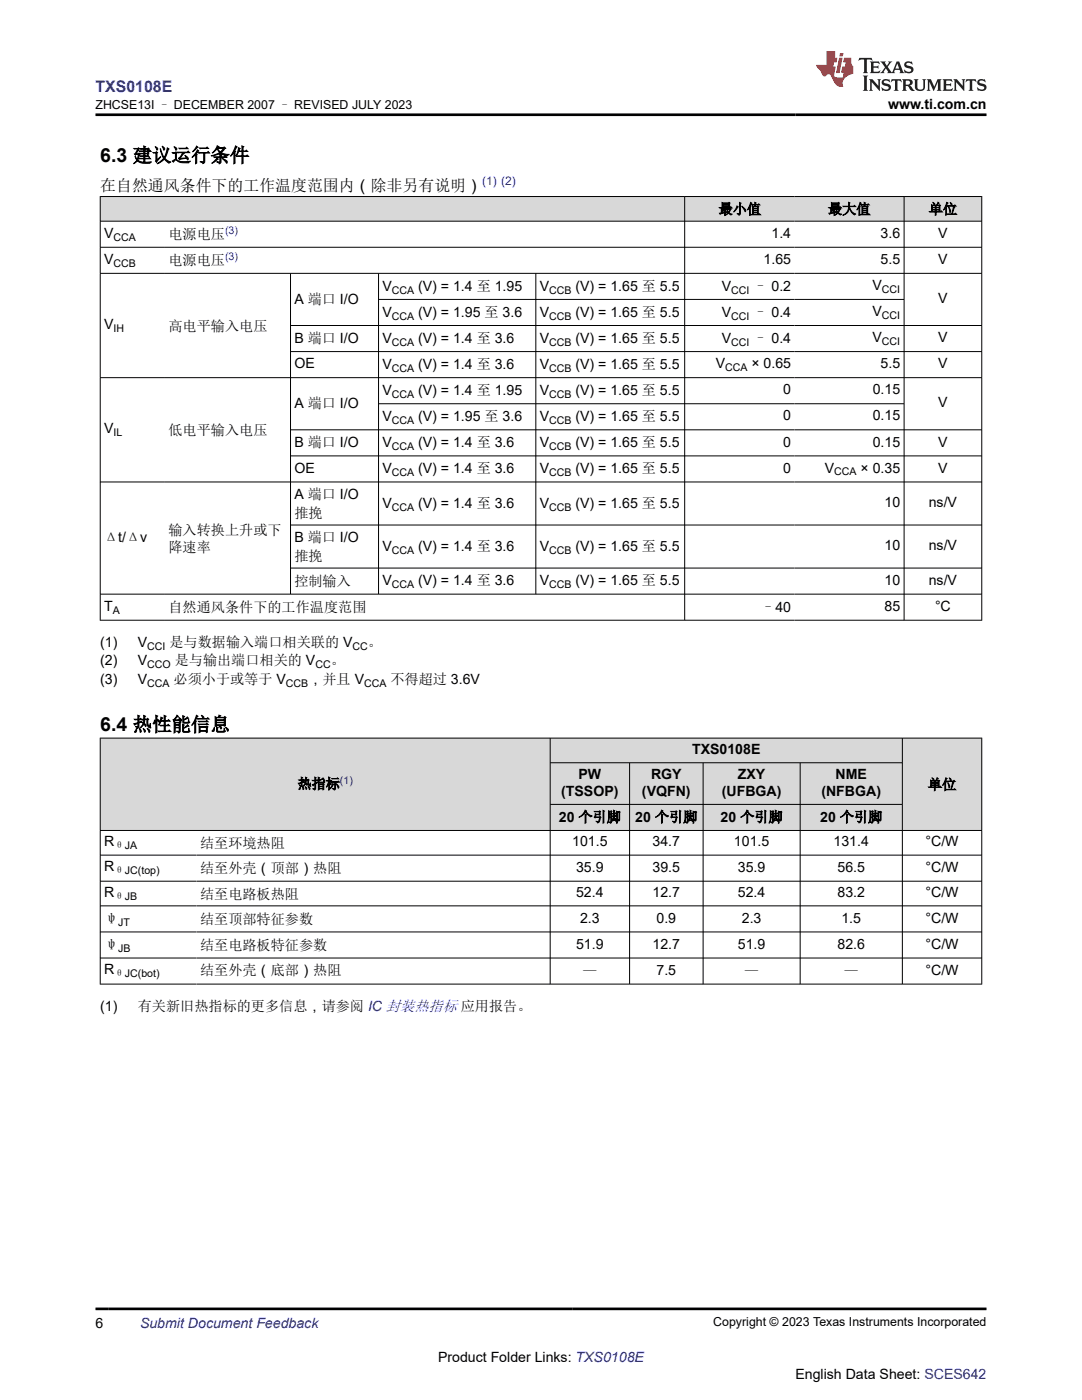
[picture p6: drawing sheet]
<svg xmlns="http://www.w3.org/2000/svg" width="216mm" height="279mm" viewBox="0 0 216 279" stroke-linecap="round" stroke-linejoin="round" font-family="sans-serif">
<defs><g id="words">
<g font-size="3.9">
<text x="20" y="32.3">6.3 建议运行条件</text>
<text x="20" y="145.9">6.4 热性能信息</text>
</g>
<text font-size="3.2" fill="#00f" x="19" y="18.3">TXS0108E</text>
<text font-size="3.2" x="20" y="38.1">在自然通风条件下的工作温度范围内（除非另有说明）</text>
<g font-size="2.8">
<text x="177.2" y="21.7">www.ti.com.cn</text>
<text x="20.8" y="47.5">V</text>
<text x="33.6" y="47.6">电源电压</text>
<text x="143.4" y="42.7">最小值</text>
<text x="153.9" y="47.5">1.4</text>
<text x="165.2" y="42.7">最大值</text>
<text x="175.7" y="47.5">3.6</text>
<text x="185.3" y="42.7">单位</text>
<text x="187.2" y="47.5">V</text>
<text x="20.8" y="52.7">V</text>
<text x="33.6" y="52.8">电源电压</text>
<text x="152.4" y="52.7">1.65</text>
<text x="175.7" y="52.7">5.5</text>
<text x="187.2" y="52.7">V</text>
<text x="76.3" y="58">V</text>
<text x="83.4" y="58">(V) = 1.4 至 1.95</text>
<text x="107.7" y="58">V</text>
<text x="114.8" y="58">(V) = 1.65 至 5.5</text>
<text x="144" y="58">V</text>
<text x="150.3" y="58">– 0.2</text>
<text x="174.1" y="57.9">V</text>
<text x="20.8" y="65.7">V</text>
<text x="33.6" y="66">高电平输入电压</text>
<text x="58.7" y="60.6">A 端口 I/O</text>
<text x="76.3" y="63.2">V</text>
<text x="83.4" y="63.2">(V) = 1.95 至 3.6</text>
<text x="107.7" y="63.2">V</text>
<text x="114.8" y="63.2">(V) = 1.65 至 5.5</text>
<text x="144" y="63.2">V</text>
<text x="150.3" y="63.2">– 0.4</text>
<text x="174.1" y="63.1">V</text>
<text x="187.2" y="60.5">V</text>
<text x="58.7" y="68.4">B 端口 I/O</text>
<text x="76.3" y="68.4">V</text>
<text x="83.4" y="68.4">(V) = 1.4 至 3.6</text>
<text x="107.7" y="68.4">V</text>
<text x="114.8" y="68.4">(V) = 1.65 至 5.5</text>
<text x="144" y="68.4">V</text>
<text x="150.3" y="68.4">– 0.4</text>
<text x="174.1" y="68.3">V</text>
<text x="187.2" y="68.3">V</text>
<text x="58.7" y="73.5">OE</text>
<text x="76.3" y="73.6">V</text>
<text x="83.4" y="73.6">(V) = 1.4 至 3.6</text>
<text x="107.7" y="73.6">V</text>
<text x="114.8" y="73.6">(V) = 1.65 至 5.5</text>
<text x="142.8" y="73.5">V</text>
<text x="149.9" y="73.5">× 0.65</text>
<text x="175.7" y="73.5">5.5</text>
<text x="187.2" y="73.5">V</text>
<text x="58.7" y="81.4">A 端口 I/O</text>
<text x="76.3" y="78.8">V</text>
<text x="83.4" y="78.8">(V) = 1.4 至 1.95</text>
<text x="107.7" y="78.8">V</text>
<text x="114.8" y="78.8">(V) = 1.65 至 5.5</text>
<text x="156.3" y="78.7">0</text>
<text x="156.3" y="83.9">0</text>
<text x="174.1" y="78.7">0.15</text>
<text x="174.1" y="83.9">0.15</text>
<text x="187.2" y="81.3">V</text>
<text x="20.8" y="86.5">V</text>
<text x="33.6" y="86.8">低电平输入电压</text>
<text x="58.7" y="89.3">B 端口 I/O</text>
<text x="76.3" y="84">V</text>
<text x="76.3" y="89.3">V</text>
<text x="83.4" y="84">(V) = 1.95 至 3.6</text>
<text x="83.4" y="89.3">(V) = 1.4 至 3.6</text>
<text x="107.7" y="84">V</text>
<text x="107.7" y="89.3">V</text>
<text x="114.8" y="84">(V) = 1.65 至 5.5</text>
<text x="114.8" y="89.3">(V) = 1.65 至 5.5</text>
<text x="156.3" y="89.1">0</text>
<text x="174.1" y="89.1">0.15</text>
<text x="187.2" y="89.1">V</text>
<text x="58.7" y="94.3">OE</text>
<text x="76.3" y="94.5">V</text>
<text x="83.4" y="94.5">(V) = 1.4 至 3.6</text>
<text x="107.7" y="94.5">V</text>
<text x="114.8" y="94.5">(V) = 1.65 至 5.5</text>
<text x="156.3" y="94.3">0</text>
<text x="164.6" y="94.3">V</text>
<text x="171.7" y="94.3">× 0.35</text>
<text x="187.2" y="94.3">V</text>
<text x="58.7" y="99.7">A 端口 I/O</text>
<text x="76.3" y="101.4">V</text>
<text x="83.4" y="101.4">(V) = 1.4 至 3.6</text>
<text x="107.7" y="101.4">V</text>
<text x="114.8" y="101.4">(V) = 1.65 至 5.5</text>
<text x="176.5" y="101.2">10</text>
<text x="185.3" y="101.2">ns/V</text>
<text x="33.6" y="106.7">输入转换上升或下</text>
<text x="58.7" y="103.3">推挽</text>
<text x="20.8" y="108.3">Δt/Δv</text>
<text x="33.6" y="110.1">降速率</text>
<text x="58.7" y="108.3">B 端口 I/O</text>
<text x="58.7" y="111.9">推挽</text>
<text x="76.3" y="109.9">V</text>
<text x="83.4" y="109.9">(V) = 1.4 至 3.6</text>
<text x="107.7" y="109.9">V</text>
<text x="114.8" y="109.9">(V) = 1.65 至 5.5</text>
<text x="176.5" y="109.8">10</text>
<text x="185.3" y="109.8">ns/V</text>
<text x="58.7" y="117">控制输入</text>
<text x="76.3" y="116.8">V</text>
<text x="83.4" y="116.8">(V) = 1.4 至 3.6</text>
<text x="107.7" y="116.8">V</text>
<text x="114.8" y="116.8">(V) = 1.65 至 5.5</text>
<text x="176.5" y="116.7">10</text>
<text x="185.3" y="116.7">ns/V</text>
<text x="20.8" y="121.9">T</text>
<text x="33.6" y="122.2">自然通风条件下的工作温度范围</text>
<text x="151.9" y="122">–40</text>
<text x="176.5" y="121.9">85</text>
<text x="186.6" y="121.9">°C</text>
<text x="20" y="129.1">(1)</text>
<text x="27.5" y="129.1">V</text>
<text x="33.8" y="129.1">是与数据输入端口相关联的 V</text>
<text x="73.4" y="129.1">。</text>
<text x="20" y="136.5">(3)</text>
<text x="20" y="132.8">(2)</text>
<text x="27.5" y="136.5">V</text>
<text x="27.5" y="132.8">V</text>
<text x="34.6" y="136.5">必须小于或等于 V</text>
<text x="34.9" y="132.8">是与输出端口相关的 V</text>
<text x="61.5" y="136.5">，并且 V</text>
<text x="66" y="132.8">。</text>
<text x="77.9" y="136.5">不得超过 3.6V</text>
<text x="115.4" y="155.4">PW</text>
<text x="129.9" y="155.4">RGY</text>
<text x="138.1" y="150.5">TXS0108E</text>
<text x="147.2" y="155.4">ZXY</text>
<text x="166.7" y="155.4">NME</text>
<text x="59.4" y="157.4">热指标</text>
<text x="112" y="158.8">(TSSOP)</text>
<text x="128.1" y="158.8">(VQFN)</text>
<text x="144" y="158.8">(UFBGA)</text>
<text x="163.9" y="158.8">(NFBGA)</text>
<text x="185.2" y="157.5">单位</text>
<text x="111.5" y="164">20 个引脚</text>
<text x="126.8" y="164">20 个引脚</text>
<text x="143.8" y="164">20 个引脚</text>
<text x="163.7" y="164">20 个引脚</text>
<text x="20.8" y="168.9">R</text>
<text x="20.8" y="173.9">R</text>
<text x="39.9" y="169.2">结至环境热阻</text>
<text x="114.2" y="168.9">101.5</text>
<text x="115" y="174">35.9</text>
<text x="130.2" y="168.9">34.7</text>
<text x="130.2" y="174">39.5</text>
<text x="146.5" y="168.9">101.5</text>
<text x="147.2" y="174">35.9</text>
<text x="166.3" y="168.9">131.4</text>
<text x="167.1" y="174">56.5</text>
<text x="184.7" y="168.9">°C/W</text>
<text x="184.7" y="174">°C/W</text>
<text x="20.8" y="179.1">R</text>
<text x="39.9" y="174.1">结至外壳（顶部）热阻</text>
<text x="39.9" y="179.3">结至电路板热阻</text>
<text x="115" y="179.1">52.4</text>
<text x="130.2" y="179.1">12.7</text>
<text x="147.2" y="179.1">52.4</text>
<text x="167.1" y="179.1">83.2</text>
<text x="184.7" y="179.1">°C/W</text>
<text x="20.8" y="184.3">ψ</text>
<text x="39.9" y="184.4">结至顶部特征参数</text>
<text x="115.7" y="184.1">2.3</text>
<text x="131" y="184.1">0.9</text>
<text x="148" y="184.1">2.3</text>
<text x="167.9" y="184.1">1.5</text>
<text x="184.7" y="184.1">°C/W</text>
<text x="20.8" y="189.5">ψ</text>
<text x="39.9" y="189.6">结至电路板特征参数</text>
<text x="115" y="189.3">51.9</text>
<text x="130.2" y="189.3">12.7</text>
<text x="147.2" y="189.3">51.9</text>
<text x="167.1" y="189.3">82.6</text>
<text x="184.7" y="189.3">°C/W</text>
<text x="20.8" y="194.4">R</text>
<text x="39.9" y="194.7">结至外壳（底部）热阻</text>
<text x="116.3" y="194.8">—</text>
<text x="131" y="194.5">7.5</text>
<text x="148.6" y="194.8">—</text>
<text x="168.4" y="194.8">—</text>
<text x="184.7" y="194.5">°C/W</text>
<text x="20" y="201.8">(1)</text>
<text x="27.5" y="201.8">有关新旧热指标的更多信息，请参阅 IC 封装热指标 应用报告。</text>
<text x="19" y="265">6</text>
<text x="87.4" y="271.9">Product Folder Links: TXS0108E</text>
<text x="158.7" y="275.3">English Data Sheet: SCES642</text>
</g>
<text font-size="2.8" fill="#00f" x="27.9" y="265">Submit Document Feedback</text>
<g font-size="2.5">
<text x="19" y="21.8">ZHCSE13I – DECEMBER 2007 – REVISED JULY 2023</text>
<text x="142.3" y="264.7">Copyright © 2023 Texas Instruments Incorporated</text>
</g>
<text font-size="2.4" fill="#00f" x="96.2" y="37">(1) (2)</text>
<g font-size="2.1" fill="#00f">
<text x="44.9" y="46.7">(3)</text>
<text x="44.9" y="51.9">(3)</text>
<text x="67.8" y="156.5">(1)</text>
</g>
<g font-size="2.1">
<text x="22.6" y="48">CCA</text>
<text x="22.6" y="53.2">CCB</text>
<text x="78.2" y="58.6">CCA</text>
<text x="109.6" y="58.6">CCB</text>
<text x="145.9" y="58.6">CCI</text>
<text x="176" y="58.5">CCI</text>
<text x="78.2" y="63.8">CCA</text>
<text x="109.6" y="63.8">CCB</text>
<text x="145.9" y="63.8">CCI</text>
<text x="176" y="63.7">CCI</text>
<text x="22.6" y="66.3">IH</text>
<text x="78.2" y="69">CCA</text>
<text x="109.6" y="69">CCB</text>
<text x="145.9" y="69">CCI</text>
<text x="176" y="68.9">CCI</text>
<text x="78.2" y="74.2">CCA</text>
<text x="109.6" y="74.2">CCB</text>
<text x="144.7" y="74.1">CCA</text>
<text x="78.2" y="79.4">CCA</text>
<text x="109.6" y="79.4">CCB</text>
<text x="22.6" y="87.1">IL</text>
<text x="78.2" y="84.6">CCA</text>
<text x="78.2" y="89.8">CCA</text>
<text x="109.6" y="84.6">CCB</text>
<text x="109.6" y="89.8">CCB</text>
<text x="78.2" y="95">CCA</text>
<text x="109.6" y="95">CCB</text>
<text x="166.5" y="94.9">CCA</text>
<text x="78.2" y="101.9">CCA</text>
<text x="109.6" y="101.9">CCB</text>
<text x="78.2" y="110.5">CCA</text>
<text x="109.6" y="110.5">CCB</text>
<text x="78.2" y="117.4">CCA</text>
<text x="109.6" y="117.4">CCB</text>
<text x="22.5" y="122.5">A</text>
<text x="29.4" y="129.7">CCI</text>
<text x="70.3" y="129.7">CC</text>
<text x="29.4" y="133.4">CCO</text>
<text x="29.4" y="137">CCA</text>
<text x="57.1" y="137">CCB</text>
<text x="62.9" y="133.4">CC</text>
<text x="72.7" y="137">CCA</text>
<text x="22.8" y="169.5">θJA</text>
<text x="22.8" y="174.4">θJC(top)</text>
<text x="22.8" y="179.6">θJB</text>
<text x="23.6" y="184.8">JT</text>
<text x="23.6" y="190">JB</text>
<text x="22.8" y="195">θJC(bot)</text>
</g>
</g></defs>
<g fill="#d8d8d8">
<path d="M20 39.2h175.9v4.9h-175.9z" fill-rule="evenodd"/>
<path d="M20.1 39.3h116.5v4.8h-116.5z" fill-rule="evenodd"/>
<path d="M136.7 39.3h21.9v4.8h-21.9z" fill-rule="evenodd"/>
<path d="M158.6 39.3h21.7v4.8h-21.7z" fill-rule="evenodd"/>
<path d="M180.5 39.3h15.3v4.8h-15.3z" fill-rule="evenodd"/>
</g>
<g fill="none" stroke="#000" stroke-width=".2">
<path d="M19.9 39.2h176.1M20 39.2v84.6M136.6 39.2v84.6M180.4 39.2v84.6M195.9 39.2v84.6M19.9 44.1h176.1M19.9 49.3h176.1M19.9 54.6h176.1M58 54.6v64M75.5 54.6v64M75.5 59.8h105M106.9 54.6v64"/>
<path d="M19.9 75.4h176.1M58 65h138M58 70.2h138M58 85.8h138M58 91h138M75.5 80.6h105M196 96.2h-176.1M19.9 118.6h176.1M58 104.8h138M58 113.4h138M19.9 123.8h176.1"/>
</g>
<g fill="#d8d8d8">
<path d="M20 147.3h175.9v4.9h-175.9z" fill-rule="evenodd"/>
<path d="M20.1 147.4h89.6v18.3h-89.6z" fill-rule="evenodd"/>
<path d="M109.8 147.4h70.2v4.8h-70.2z" fill-rule="evenodd"/>
<path d="M180.1 147.4h15.7v18.3h-15.7z" fill-rule="evenodd"/>
<path d="M109.8 152.3h15.8v8.2h-15.8z" fill-rule="evenodd"/>
<path d="M125.7 152.3h14.5v8.2h-14.5z" fill-rule="evenodd"/>
<path d="M140.4 152.3h19.2v8.2h-19.2z" fill-rule="evenodd"/>
<path d="M159.7 152.3h20.3v8.2h-20.3z" fill-rule="evenodd"/>
<path d="M109.8 160.6h15.8v5.1h-15.8z" fill-rule="evenodd"/>
<path d="M125.7 160.6h14.5v5.1h-14.5z" fill-rule="evenodd"/>
<path d="M140.4 160.6h19.2v5.1h-19.2z" fill-rule="evenodd"/>
<path d="M159.7 160.6h20.3v5.1h-20.3z" fill-rule="evenodd"/>
</g>
<g fill="none" stroke="#000" stroke-width=".2">
<path d="M19.9 147.3h176.1M20 147.2v49.3M109.8 147.2v49.3M109.8 152.2h70.3M125.6 152.2v44.3M140.3 152.2v44.3M159.7 152.2v44.3M180.1 147.2v49.3M195.9 147.2v49.3M19.9 165.7h176.1M19.9 170.7h176.1M19.9 175.9h176.1"/>
<path d="M109.8 160.5h70.3M19.9 180.8h176.1M19.9 186h176.1M19.9 191.2h176.1M19.9 196.4h176.1"/>
</g>
<path d="M171.5 11.6l-.2 .5 .5-.2h.6v.1v2.2l-.2 .4h1l-.2-.4v-2.2v-.1h.5l.5 .2-.1-.5zM173.6 12.3l.2 .4v1.5l-.2 .4h1.9l.1-.6a1.08 1.08 0 0 1-1.3 .2v-.7h.6l.4 .2v-.7l-.4 .2h-.6v-.5l.2-.2a1 1 0 0 1 1 .3l-.1-.5zM175.7 12.3l.9 1.1-1 1.2h.9l-.2-.2 .5-.8 .4 .8-.2 .2h1.6l-.2-.2 .2-.5h.9l.1 .5-.1 .2h.9l-.2-.3-.8-2h-.5l-.9 2.2-.9-1.1 .9-1.1h-.8l.2 .2-.4 .6-.4-.6 .2-.2zM179 12.7l.4 1h-.7zM180.7 12.4a.65 .65 0 0 0-.2 .7 .65 .65 0 0 0 .6 .5l.6 .1 .1 .3a.79 .79 0 0 1-.7 .4 .79 .79 0 0 1-.7-.5l.1 .7 .2-.1a.93 .93 0 0 0 1.1 .1 .93 .93 0 0 0 .4-1 1.46 1.46 0 0 0-1.2-.6l-.1-.3a1.09 1.09 0 0 1 1.2 .2l-.2-.6-.1 .1-.5-.2zM172.2 15.1l.2 .4v2.2l-.2 .4h1l-.2-.4v-2.2l.2-.4zM173.4 15.8l.2 .4v1.5l-.2 .4h.8l-.3-.4 .1-1.3 1.6 1.8v-2l.2-.4h-.7l.1 .2 .1 1.1-1.2-1.3zM176.2 15.9a.65 .65 0 0 0-.2 .8 .65 .65 0 0 0 .6 .4l.6 .2 .1 .2a.79 .79 0 0 1-.7 .4 .79 .79 0 0 1-.7-.5l.1 .7 .2-.1a.93 .93 0 0 0 1.1 .1 .93 .93 0 0 0 .4-.9 1.46 1.46 0 0 0-1.2-.6l-.1-.4a1.09 1.09 0 0 1 1.2 .2l-.1-.6-.2 .1-.5-.1zM177.9 15.8l-.1 .6a.63 .63 0 0 1 .8-.3v1.6l-.3 .4h1l-.2-.4v-1.6a.66 .66 0 0 1 .8 .3l-.1-.6zM180 15.8l.2 .4v1.5l-.2 .4h1l-.2-.2-.1-.7h.5l.1 .2a.79 .79 0 0 0 1.2 .6l-1-.9a.61 .61 0 0 0 .6-.6 .61 .61 0 0 0-.5-.7zM180.8 16.1h.1a.47 .47 0 0 1 .5 .1 .47 .47 0 0 1 .1 .5l-.1 .1-.7 .1zM182.3 15.8l.2 .2a2.27 2.27 0 0 0 .4 2 1.04 1.04 0 0 0 1.7-.7v-1.3l.2-.2h-.8l.2 .4v1.1a.6 .6 0 0 1-.6 .6 .6 .6 0 0 1-.6-.6v-1.1l.3-.4zM184.9 15.8l.2 .4v1.5l-.2 .4h.8l-.3-.4v-1.4l.9 1.9 .9-1.9v1.4l-.3 .4h1l-.2-.4v-1.5l.2-.4h-.8l-.7 1.5-.6-1.5zM188.1 15.8l.2 .4v1.5l-.2 .4h1.9l.1-.6a1.09 1.09 0 0 1-1.3 .2v-.7h.6l.4 .2v-.6l-.4 .2h-.6v-.6l.2-.1a1.01 1.01 0 0 1 1 .3l-.1-.6zM190.2 15.8l.3 .4v1.5l-.3 .4h.8l-.2-.4v-1.3l1.6 1.8v-2l.2-.4h-.7l.2 .2v1.1l-1.2-1.3zM192.8 15.8l-.1 .6a.63 .63 0 0 1 .8-.3v1.6l-.3 .4h1l-.2-.4v-1.6a.66 .66 0 0 1 .8 .3l-.1-.6zM195.2 15.9a.65 .65 0 0 0-.2 .8 .65 .65 0 0 0 .6 .4l.6 .2 .2 .2a.79 .79 0 0 1-.7 .4 .79 .79 0 0 1-.7-.5l.1 .7 .2-.1a.93 .93 0 0 0 1 .1 .93 .93 0 0 0 .5-.9 1.46 1.46 0 0 0-1.3-.6v-.4a1.09 1.09 0 0 1 1.2 .2l-.2-.6-.2 .1-.5-.1z" fill="#231f20"/>
<path d="M164.9 10.2v2.8h-2l.1 .3 .8 1a.95 .95 0 0 0 1 .9 .59 .59 0 0 1 .5-.4 .59 .59 0 0 1 .5 .4l.4 .7a1.59 1.59 0 0 0 2.1 1.4 1.61 1.61 0 0 1 1-2.3l1-.3-.1-1.5a1.59 1.59 0 0 1-.3-1.7h-1.5l-.2 .9h.6l-.2 .9h-.5l-.2 1v.2l.4 .1-.1 .9h-.7a.73 .73 0 0 1-1-.7l.3-1.5h-.5l.1-.9h.5l.2-.9h-.5v-1.3zM167.4 11.5l-.6 3.1h.7l.6-3.1zM167.6 10.6l-.1 .6h.7l.1-.6z" fill="#ed1c24"/>
<path d="M19 22.9h177.8M19 261.2h177.8" fill="none" stroke="#000" stroke-width=".53"/>
<use href="#words"/>
</svg>
